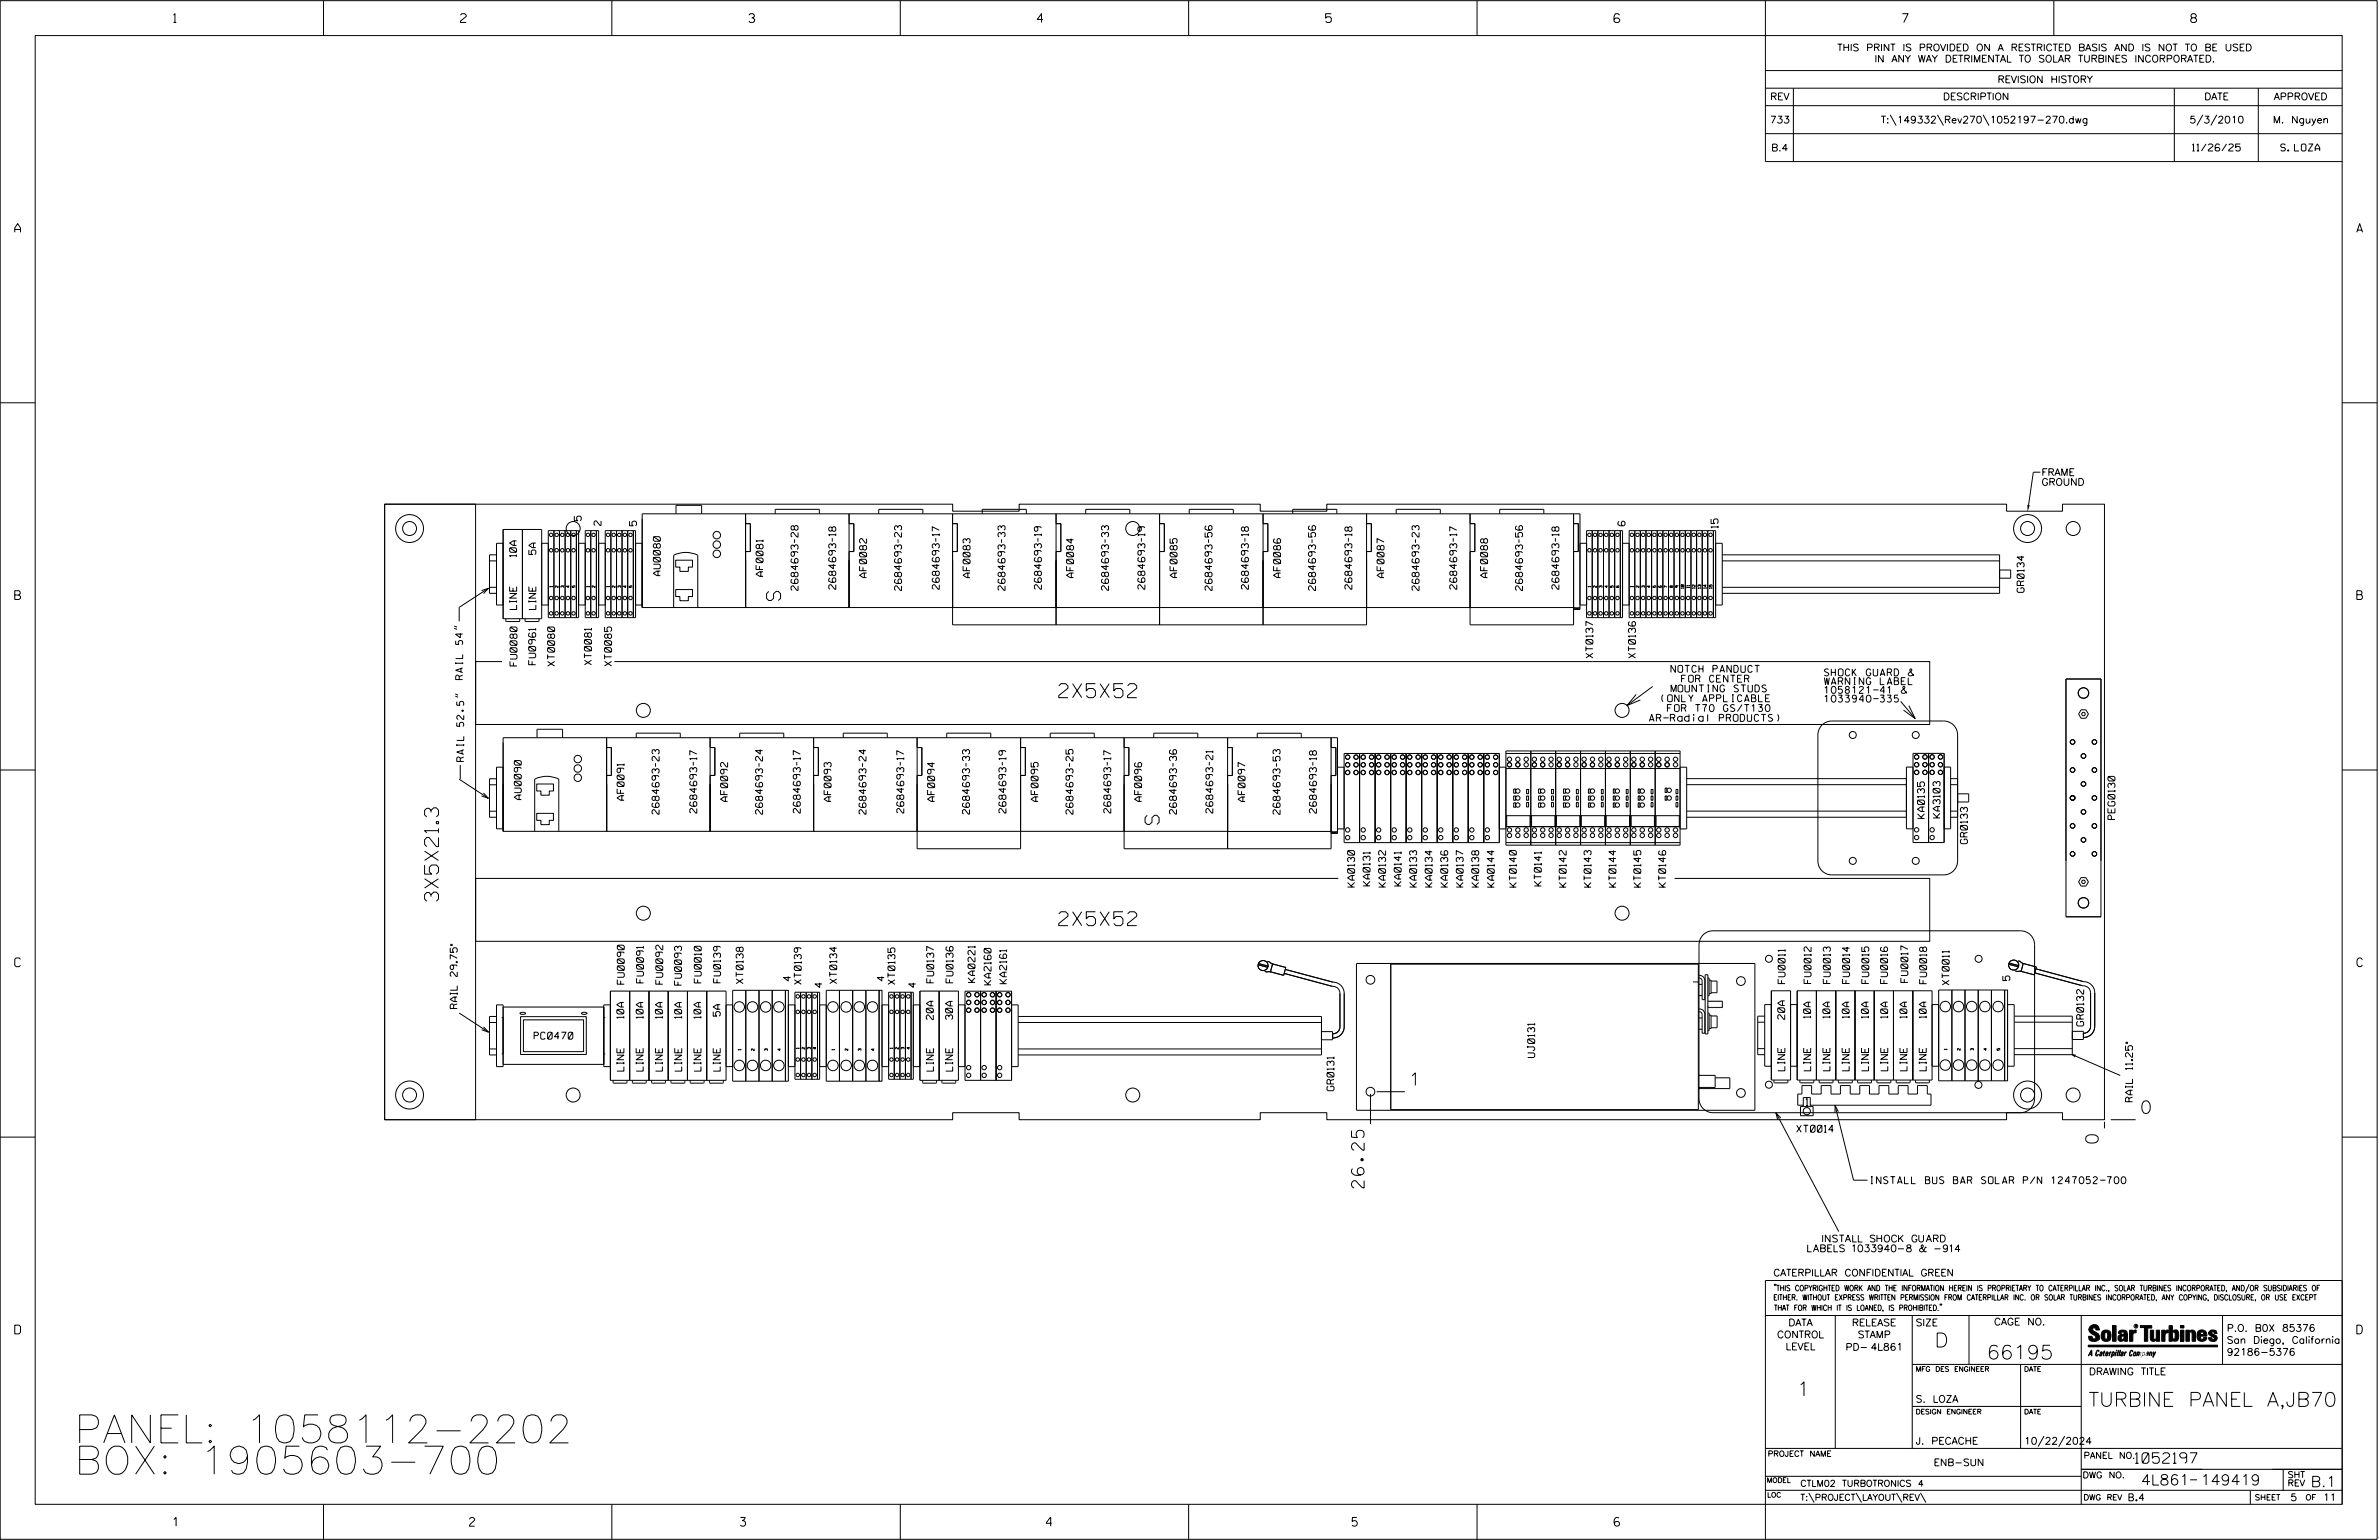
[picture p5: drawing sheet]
<svg xmlns="http://www.w3.org/2000/svg" width="864mm" height="559mm" viewBox="0 0 864 559" stroke-linecap="round" stroke-linejoin="round" font-family="sans-serif">
<defs><g id="words">
<g font-size="10.2">
<text x="27" y="523.5">PANEL: 1058112-2202</text>
<text x="27" y="534.9">BOX: 1905603-700</text>
</g>
<g font-size="5.1">
<text x="283.4" y="217.9" transform="rotate(-90 283.4 217.9)">S</text>
<text x="384.4" y="253.2">2X5X52</text>
<text x="420.7" y="299.2" transform="rotate(-90 420.7 299.2)">S</text>
<text x="159.2" y="327" transform="rotate(-90 159.2 327)">3X5X21.3</text>
<text x="384.4" y="335.9">2X5X52</text>
<text x="702.3" y="488.8">D</text>
<text x="721.2" y="493.2">66195</text>
<text x="652.2" y="506.5">1</text>
<text x="758.2" y="510.3">TURBINE PANEL A,JB70</text>
</g>
<g font-size="4.6">
<text x="512.3" y="393.8">1</text>
<text x="777.5" y="404">0</text>
<text x="761.7" y="414.8" transform="rotate(-90 761.7 414.8)">0</text>
<text x="495.2" y="431.1" transform="rotate(-90 495.2 431.1)">26.25</text>
</g>
<g font-size="3.8">
<text x="775.1" y="531">1052197</text>
<text x="777.2" y="538.9">4L861</text>
<text x="798.8" y="538.9">149419</text>
<text x="838.8" y="539.5">B.1</text>
</g>
<g font-size="3.2">
<text x="63" y="8.2">1</text>
<text x="167.2" y="8.2">2</text>
<text x="271.8" y="8.2">3</text>
<text x="376.5" y="8.2">4</text>
<text x="481.2" y="8.2">5</text>
<text x="690.6" y="8.2">7</text>
<text x="795.3" y="8.2">8</text>
<text x="5.4" y="84.3">A</text>
<text x="855.5" y="84.3">A</text>
<text x="5.4" y="217.5">B</text>
<text x="855.6" y="217.5">B</text>
<text x="5.4" y="350.8">C</text>
<text x="855.6" y="350.8">C</text>
<text x="5.4" y="484">D</text>
<text x="855.6" y="484">D</text>
<text x="62.8" y="553.8">1</text>
<text x="170.4" y="553.8">2</text>
<text x="268.8" y="553.8">3</text>
<text x="379.8" y="553.8">4</text>
<text x="490.8" y="553.8">5</text>
<text x="585.9" y="553.8">6</text>
</g>
<g font-size="2.5">
<text x="666.9" y="18.5">THIS PRINT IS PROVIDED ON A RESTRICTED BASIS AND IS NOT TO BE USED</text>
<text x="680.5" y="22.6">IN ANY WAY DETRIMENTAL TO SOLAR TURBINES INCORPORATED.</text>
<text x="725.1" y="30">REVISION HISTORY</text>
<text x="642.6" y="36.3">REV</text>
<text x="705.3" y="36.3">DESCRIPTION</text>
<text x="800.2" y="36.3">DATE</text>
<text x="825.4" y="36.3">APPROVED</text>
<text x="642.5" y="44.7">733</text>
<text x="682.8" y="44.7">T:\149332\Rev270\1052197-270.dwg</text>
<text x="794.8" y="44.7">5/3/2010</text>
<text x="825.1" y="44.7">M. Nguyen</text>
<text x="643" y="54.8">B.4</text>
<text x="795.9" y="54.8">11/26/25</text>
<text x="827.9" y="54.8">S. LOZA</text>
<text x="741.1" y="172.6">FRAME</text>
<text x="741.1" y="176.2">GROUND</text>
<text x="211" y="188.9" transform="rotate(-90 211 188.9)">5</text>
<text x="218.2" y="190.7" transform="rotate(-90 218.2 190.7)">2</text>
<text x="231.1" y="190.8" transform="rotate(-90 231.1 190.8)">5</text>
<text x="589.9" y="190.8" transform="rotate(-90 589.9 190.8)">6</text>
<text x="623.7" y="191.6" transform="rotate(-90 623.7 191.6)">15</text>
<text x="187.5" y="202.1" transform="rotate(-90 187.5 202.1)">10A</text>
<text x="194.5" y="201.2" transform="rotate(-90 194.5 201.2)">5A</text>
<text x="239.7" y="208.9" transform="rotate(-90 239.7 208.9)">AU0080</text>
<text x="277" y="209.1" transform="rotate(-90 277 209.1)">AF0081</text>
<text x="314.6" y="209.6" transform="rotate(-90 314.6 209.6)">AF0082</text>
<text x="352.1" y="209.6" transform="rotate(-90 352.1 209.6)">AF0083</text>
<text x="389.7" y="209.6" transform="rotate(-90 389.7 209.6)">AF0084</text>
<text x="427.3" y="209.6" transform="rotate(-90 427.3 209.6)">AF0085</text>
<text x="464.9" y="209.6" transform="rotate(-90 464.9 209.6)">AF0086</text>
<text x="502.4" y="209.6" transform="rotate(-90 502.4 209.6)">AF0087</text>
<text x="540" y="209.6" transform="rotate(-90 540 209.6)">AF0088</text>
<text x="289.7" y="214.2" transform="rotate(-90 289.7 214.2)">2684693-28</text>
<text x="303.4" y="213.8" transform="rotate(-90 303.4 213.8)">2684693-18</text>
<text x="327.3" y="214.2" transform="rotate(-90 327.3 214.2)">2684693-23</text>
<text x="341" y="213.8" transform="rotate(-90 341 213.8)">2684693-17</text>
<text x="364.8" y="214.2" transform="rotate(-90 364.8 214.2)">2684693-33</text>
<text x="378" y="213.8" transform="rotate(-90 378 213.8)">2684693-19</text>
<text x="402.4" y="214.2" transform="rotate(-90 402.4 214.2)">2684693-33</text>
<text x="415.6" y="213.8" transform="rotate(-90 415.6 213.8)">2684693-19</text>
<text x="440" y="214.2" transform="rotate(-90 440 214.2)">2684693-56</text>
<text x="453.2" y="213.8" transform="rotate(-90 453.2 213.8)">2684693-18</text>
<text x="477.5" y="214.2" transform="rotate(-90 477.5 214.2)">2684693-56</text>
<text x="490.7" y="213.8" transform="rotate(-90 490.7 213.8)">2684693-18</text>
<text x="515.1" y="214.2" transform="rotate(-90 515.1 214.2)">2684693-23</text>
<text x="528.8" y="213.8" transform="rotate(-90 528.8 213.8)">2684693-17</text>
<text x="552.7" y="214.2" transform="rotate(-90 552.7 214.2)">2684693-56</text>
<text x="565.9" y="213.8" transform="rotate(-90 565.9 213.8)">2684693-18</text>
<text x="734.8" y="214.9" transform="rotate(-90 734.8 214.9)">GR0134</text>
<text x="187.5" y="221.2" transform="rotate(-90 187.5 221.2)">LINE</text>
<text x="194.5" y="221.2" transform="rotate(-90 194.5 221.2)">LINE</text>
<text x="578.2" y="238.7" transform="rotate(-90 578.2 238.7)">XT0137</text>
<text x="593.7" y="238.8" transform="rotate(-90 593.7 238.8)">XT0136</text>
<text x="187.7" y="241.7" transform="rotate(-90 187.7 241.7)">FU0080</text>
<text x="194.5" y="241.2" transform="rotate(-90 194.5 241.2)">FU0961</text>
<text x="201.3" y="241.7" transform="rotate(-90 201.3 241.7)">XT0080</text>
<text x="214.7" y="241.2" transform="rotate(-90 214.7 241.2)">XT0081</text>
<text x="222" y="241.7" transform="rotate(-90 222 241.7)">XT0085</text>
<text x="606.6" y="244">NOTCH PANDUCT</text>
<text x="662.3" y="245.3">SHOCK GUARD &amp;</text>
<text x="168" y="246.6" transform="rotate(-90 168 246.6)">RAIL 54&quot;</text>
<text x="605.1" y="251.1">MOUNTING STUDS</text>
<text x="610.4" y="247.5">FOR CENTER</text>
<text x="662.3" y="251.6">1058121-41 &amp;</text>
<text x="662.3" y="248.4">WARNING LABEL</text>
<text x="602.8" y="254.6">(ONLY APPLICABLE</text>
<text x="662.3" y="254.8">1033940-335</text>
<text x="598.7" y="261.7">AR-Radial PRODUCTS)</text>
<text x="604.1" y="258.2">FOR T70 GS/T130</text>
<text x="168.4" y="276.3" transform="rotate(-90 168.4 276.3)">RAIL 52.5&quot;</text>
<text x="189.2" y="290.1" transform="rotate(-90 189.2 290.1)">AU0090</text>
<text x="226.5" y="290.4" transform="rotate(-90 226.5 290.4)">AF0091</text>
<text x="264.1" y="290.8" transform="rotate(-90 264.1 290.8)">AF0092</text>
<text x="301.7" y="290.8" transform="rotate(-90 301.7 290.8)">AF0093</text>
<text x="339.3" y="290.8" transform="rotate(-90 339.3 290.8)">AF0094</text>
<text x="376.8" y="290.8" transform="rotate(-90 376.8 290.8)">AF0095</text>
<text x="414.4" y="290.8" transform="rotate(-90 414.4 290.8)">AF0096</text>
<text x="452" y="290.8" transform="rotate(-90 452 290.8)">AF0097</text>
<text x="239.2" y="295.5" transform="rotate(-90 239.2 295.5)">2684693-23</text>
<text x="252.9" y="295" transform="rotate(-90 252.9 295)">2684693-17</text>
<text x="276.8" y="295.5" transform="rotate(-90 276.8 295.5)">2684693-24</text>
<text x="290.5" y="295" transform="rotate(-90 290.5 295)">2684693-17</text>
<text x="314.4" y="295.5" transform="rotate(-90 314.4 295.5)">2684693-24</text>
<text x="328.1" y="295" transform="rotate(-90 328.1 295)">2684693-17</text>
<text x="351.9" y="295.4" transform="rotate(-90 351.9 295.4)">2684693-33</text>
<text x="365.1" y="295" transform="rotate(-90 365.1 295)">2684693-19</text>
<text x="389.5" y="295.5" transform="rotate(-90 389.5 295.5)">2684693-25</text>
<text x="403.2" y="295" transform="rotate(-90 403.2 295)">2684693-17</text>
<text x="427.1" y="295.4" transform="rotate(-90 427.1 295.4)">2684693-36</text>
<text x="440.3" y="295" transform="rotate(-90 440.3 295)">2684693-21</text>
<text x="464.7" y="295.5" transform="rotate(-90 464.7 295.5)">2684693-53</text>
<text x="477.9" y="295.1" transform="rotate(-90 477.9 295.1)">2684693-18</text>
<text x="698.6" y="297" transform="rotate(-90 698.6 297)">KA0135</text>
<text x="704.3" y="296.8" transform="rotate(-90 704.3 296.8)">KA3103</text>
<text x="767.7" y="297.3" transform="rotate(-90 767.7 297.3)">PEG0130</text>
<text x="714.2" y="306.2" transform="rotate(-90 714.2 306.2)">GR0133</text>
<text x="491.7" y="321.9" transform="rotate(-90 491.7 321.9)">KA0130</text>
<text x="497.4" y="321.4" transform="rotate(-90 497.4 321.4)">KA0131</text>
<text x="503" y="321.9" transform="rotate(-90 503 321.9)">KA0132</text>
<text x="508.6" y="321.5" transform="rotate(-90 508.6 321.5)">KA0141</text>
<text x="514.3" y="321.9" transform="rotate(-90 514.3 321.9)">KA0133</text>
<text x="519.9" y="321.9" transform="rotate(-90 519.9 321.9)">KA0134</text>
<text x="525.5" y="321.9" transform="rotate(-90 525.5 321.9)">KA0136</text>
<text x="531.2" y="321.9" transform="rotate(-90 531.2 321.9)">KA0137</text>
<text x="536.8" y="321.9" transform="rotate(-90 536.8 321.9)">KA0138</text>
<text x="542.4" y="321.9" transform="rotate(-90 542.4 321.9)">KA0144</text>
<text x="550.5" y="321.9" transform="rotate(-90 550.5 321.9)">KT0140</text>
<text x="559.5" y="321.5" transform="rotate(-90 559.5 321.5)">KT0141</text>
<text x="568.5" y="321.9" transform="rotate(-90 568.5 321.9)">KT0142</text>
<text x="577.6" y="321.9" transform="rotate(-90 577.6 321.9)">KT0143</text>
<text x="586.6" y="321.9" transform="rotate(-90 586.6 321.9)">KT0144</text>
<text x="595.6" y="321.9" transform="rotate(-90 595.6 321.9)">KT0145</text>
<text x="604.7" y="321.9" transform="rotate(-90 604.7 321.9)">KT0146</text>
<text x="226.6" y="357.1" transform="rotate(-90 226.6 357.1)">FU0090</text>
<text x="233.6" y="356.7" transform="rotate(-90 233.6 356.7)">FU0091</text>
<text x="240.6" y="357.1" transform="rotate(-90 240.6 357.1)">FU0092</text>
<text x="247.4" y="357.5" transform="rotate(-90 247.4 357.5)">FU0093</text>
<text x="254.6" y="356.7" transform="rotate(-90 254.6 356.7)">FU0010</text>
<text x="261.6" y="356.6" transform="rotate(-90 261.6 356.6)">FU0139</text>
<text x="269.8" y="356.9" transform="rotate(-90 269.8 356.9)">XT0138</text>
<text x="287" y="355.9" transform="rotate(-90 287 355.9)">4</text>
<text x="290.9" y="357.2" transform="rotate(-90 290.9 357.2)">XT0139</text>
<text x="298.4" y="358.3" transform="rotate(-90 298.4 358.3)">4</text>
<text x="303.8" y="356.9" transform="rotate(-90 303.8 356.9)">XT0134</text>
<text x="321" y="355.9" transform="rotate(-90 321 355.9)">4</text>
<text x="324.9" y="357.2" transform="rotate(-90 324.9 357.2)">XT0135</text>
<text x="332.4" y="358.3" transform="rotate(-90 332.4 358.3)">4</text>
<text x="339" y="356.6" transform="rotate(-90 339 356.6)">FU0137</text>
<text x="346" y="356.6" transform="rotate(-90 346 356.6)">FU0136</text>
<text x="353.9" y="356.5" transform="rotate(-90 353.9 356.5)">KA0221</text>
<text x="359.8" y="357.4" transform="rotate(-90 359.8 357.4)">KA2160</text>
<text x="365.4" y="356.9" transform="rotate(-90 365.4 356.9)">KA2161</text>
<text x="648" y="356.9" transform="rotate(-90 648 356.9)">FU0011</text>
<text x="657.4" y="356.9" transform="rotate(-90 657.4 356.9)">FU0012</text>
<text x="664.4" y="356.9" transform="rotate(-90 664.4 356.9)">FU0013</text>
<text x="671.4" y="356.9" transform="rotate(-90 671.4 356.9)">FU0014</text>
<text x="678.4" y="356.9" transform="rotate(-90 678.4 356.9)">FU0015</text>
<text x="685.2" y="356.9" transform="rotate(-90 685.2 356.9)">FU0016</text>
<text x="692.6" y="356.5" transform="rotate(-90 692.6 356.5)">FU0017</text>
<text x="699.4" y="356.9" transform="rotate(-90 699.4 356.9)">FU0018</text>
<text x="707.6" y="357.4" transform="rotate(-90 707.6 357.4)">XT0011</text>
<text x="729.6" y="355.8" transform="rotate(-90 729.6 355.8)">5</text>
<text x="166" y="365.9" transform="rotate(-90 166 365.9)">RAIL 29.75&quot;</text>
<text x="226.5" y="369.5" transform="rotate(-90 226.5 369.5)">10A</text>
<text x="233.5" y="369.5" transform="rotate(-90 233.5 369.5)">10A</text>
<text x="240.4" y="369.5" transform="rotate(-90 240.4 369.5)">10A</text>
<text x="247.4" y="369.5" transform="rotate(-90 247.4 369.5)">10A</text>
<text x="254.4" y="369.5" transform="rotate(-90 254.4 369.5)">10A</text>
<text x="261.4" y="368.7" transform="rotate(-90 261.4 368.7)">5A</text>
<text x="338.8" y="370" transform="rotate(-90 338.8 370)">20A</text>
<text x="345.8" y="369.9" transform="rotate(-90 345.8 369.9)">30A</text>
<text x="647.9" y="369.9" transform="rotate(-90 647.9 369.9)">20A</text>
<text x="657.3" y="369.4" transform="rotate(-90 657.3 369.4)">10A</text>
<text x="664.3" y="369.4" transform="rotate(-90 664.3 369.4)">10A</text>
<text x="671.3" y="369.4" transform="rotate(-90 671.3 369.4)">10A</text>
<text x="678.2" y="369.4" transform="rotate(-90 678.2 369.4)">10A</text>
<text x="685.2" y="369.4" transform="rotate(-90 685.2 369.4)">10A</text>
<text x="692.2" y="369.4" transform="rotate(-90 692.2 369.4)">10A</text>
<text x="699.2" y="369.4" transform="rotate(-90 699.2 369.4)">10A</text>
<text x="193.9" y="377.1">PC0470</text>
<text x="756.4" y="372.3" transform="rotate(-90 756.4 372.3)">GR0132</text>
<text x="557.1" y="383.7" transform="rotate(-90 557.1 383.7)">UJ0131</text>
<text x="226.5" y="388.7" transform="rotate(-90 226.5 388.7)">LINE</text>
<text x="233.5" y="388.7" transform="rotate(-90 233.5 388.7)">LINE</text>
<text x="240.5" y="388.7" transform="rotate(-90 240.5 388.7)">LINE</text>
<text x="247.5" y="388.7" transform="rotate(-90 247.5 388.7)">LINE</text>
<text x="254.5" y="388.7" transform="rotate(-90 254.5 388.7)">LINE</text>
<text x="261.5" y="388.7" transform="rotate(-90 261.5 388.7)">LINE</text>
<text x="338.8" y="388.7" transform="rotate(-90 338.8 388.7)">LINE</text>
<text x="345.8" y="388.7" transform="rotate(-90 345.8 388.7)">LINE</text>
<text x="647.9" y="388.5" transform="rotate(-90 647.9 388.5)">LINE</text>
<text x="657.3" y="388.5" transform="rotate(-90 657.3 388.5)">LINE</text>
<text x="664.3" y="388.5" transform="rotate(-90 664.3 388.5)">LINE</text>
<text x="671.3" y="388.5" transform="rotate(-90 671.3 388.5)">LINE</text>
<text x="678.3" y="388.5" transform="rotate(-90 678.3 388.5)">LINE</text>
<text x="685.3" y="388.5" transform="rotate(-90 685.3 388.5)">LINE</text>
<text x="692.3" y="388.5" transform="rotate(-90 692.3 388.5)">LINE</text>
<text x="699.3" y="388.5" transform="rotate(-90 699.3 388.5)">LINE</text>
<text x="484.2" y="395.8" transform="rotate(-90 484.2 395.8)">GR0131</text>
<text x="655.6" y="401.1">1</text>
<text x="774.1" y="399.8" transform="rotate(-90 774.1 399.8)">RAIL 11.25&quot;</text>
<text x="652.2" y="410.8">XT0014</text>
<text x="678.7" y="429.5">INSTALL BUS BAR SOLAR P/N 1247052-700</text>
<text x="656.2" y="454.2">LABELS 1033940-8 &amp; -914</text>
<text x="661.7" y="450.7">INSTALL SHOCK GUARD</text>
<text x="643.8" y="463">CATERPILLAR CONFIDENTIAL GREEN</text>
<text x="645.1" y="485.5">CONTROL</text>
<text x="649.2" y="481.1">DATA</text>
<text x="672.3" y="481.1">RELEASE</text>
<text x="674.4" y="485.5">STAMP</text>
<text x="695.4" y="481.1">SIZE</text>
<text x="723.8" y="480.8">CAGE NO.</text>
<text x="808.4" y="483.1">P.O. B0X 85376</text>
<text x="648.2" y="489.8">LEVEL</text>
<text x="669.9" y="490">PD- 4L861</text>
<text x="808.4" y="487.5">San Diego, California</text>
<text x="808.4" y="491.8">92186-5376</text>
<text x="758.3" y="498.9">DRAWING TITLE</text>
<text x="695.4" y="508.9">S. LOZA</text>
<text x="695.4" y="524.1">J. PECACHE</text>
<text x="734.8" y="524.1">10/22/2024</text>
<text x="701.9" y="531.9">ENB-SUN</text>
<text x="772.8" y="544.6">B.4</text>
<text x="831.4" y="544.6">5</text>
<text x="843.3" y="544.6">11</text>
</g>
<g font-size="2.3">
<text x="756.4" y="529.2">PANEL NO.</text>
<text x="653.5" y="539.4">CTLM02 TURBOTRONICS 4</text>
<text x="756" y="536.3">DWG NO.</text>
<text x="830.4" y="539.3">REV</text>
<text x="830.4" y="536.2">SHT</text>
<text x="653.5" y="544.5">T:\PROJECT\LAYOUT\REV\</text>
</g>
<g font-size="2">
<text x="643.8" y="468.4">&quot;THIS COPYRIGHTED WORK AND THE INFORMATION HEREIN IS PROPRIETARY TO CATERPILLAR INC., SOLAR TURBINES INCORPORATED, AND/OR SUBSIDIARIES OF</text>
<text x="643.8" y="471.8">EITHER. WITHOUT EXPRESS WRITTEN PERMISSION FROM CATERPILLAR INC. OR SOLAR TURBINES INCORPORATED, ANY COPYING, DISCLOSURE, OR USE EXCEPT</text>
<text x="644" y="475.6">THAT FOR WHICH IT IS LOANED, IS PROHIBITED.&quot;</text>
<text x="641.7" y="528.5">PROJECT NAME</text>
<text x="756.3" y="544.3">DWG REV</text>
<text x="818.5" y="544.3">SHEET</text>
<text x="836.9" y="544.3">OF</text>
</g>
<g font-size="1.8">
<text x="695.4" y="497.6">MFG DES ENGINEER</text>
<text x="734.8" y="497.6">DATE</text>
<text x="695.4" y="513.1">DESIGN ENGINEER</text>
<text x="734.8" y="513.1">DATE</text>
<text x="641.3" y="538">MODEL</text>
<text x="641.5" y="543.3">LOC</text>
</g>
<g font-size="1">
<text x="200.6" y="213" transform="rotate(-90 200.6 213)">1</text>
<text x="202.6" y="213.2" transform="rotate(-90 202.6 213.2)">2</text>
<text x="204.6" y="213.2" transform="rotate(-90 204.6 213.2)">3</text>
<text x="206.7" y="213.2" transform="rotate(-90 206.7 213.2)">4</text>
<text x="208.7" y="213.2" transform="rotate(-90 208.7 213.2)">5</text>
<text x="214" y="213" transform="rotate(-90 214 213)">1</text>
<text x="216" y="213.2" transform="rotate(-90 216 213.2)">2</text>
<text x="221.2" y="213" transform="rotate(-90 221.2 213)">1</text>
<text x="223.3" y="213.2" transform="rotate(-90 223.3 213.2)">2</text>
<text x="225.3" y="213.2" transform="rotate(-90 225.3 213.2)">3</text>
<text x="227.4" y="213.2" transform="rotate(-90 227.4 213.2)">4</text>
<text x="229.4" y="213.2" transform="rotate(-90 229.4 213.2)">5</text>
<text x="577.5" y="213" transform="rotate(-90 577.5 213)">1</text>
<text x="579.5" y="213.2" transform="rotate(-90 579.5 213.2)">2</text>
<text x="581.5" y="213.2" transform="rotate(-90 581.5 213.2)">3</text>
<text x="583.6" y="213.2" transform="rotate(-90 583.6 213.2)">4</text>
<text x="585.6" y="213.2" transform="rotate(-90 585.6 213.2)">5</text>
<text x="587.7" y="213.2" transform="rotate(-90 587.7 213.2)">6</text>
<text x="592.9" y="213" transform="rotate(-90 592.9 213)">1</text>
<text x="594.9" y="213.2" transform="rotate(-90 594.9 213.2)">2</text>
<text x="597" y="213.2" transform="rotate(-90 597 213.2)">3</text>
<text x="599" y="213.2" transform="rotate(-90 599 213.2)">4</text>
<text x="601.1" y="213.2" transform="rotate(-90 601.1 213.2)">5</text>
<text x="605.2" y="213.2" transform="rotate(-90 605.2 213.2)">7</text>
<text x="607.2" y="213.2" transform="rotate(-90 607.2 213.2)">8</text>
<text x="609.2" y="213.2" transform="rotate(-90 609.2 213.2)">9</text>
<text x="611.3" y="213.5" transform="rotate(-90 611.3 213.5)">10</text>
<text x="613.3" y="213.4" transform="rotate(-90 613.3 213.4)">11</text>
<text x="615.4" y="213.5" transform="rotate(-90 615.4 213.5)">12</text>
<text x="617.4" y="213.5" transform="rotate(-90 617.4 213.5)">13</text>
<text x="619.4" y="213.5" transform="rotate(-90 619.4 213.5)">14</text>
<text x="621.5" y="213.5" transform="rotate(-90 621.5 213.5)">15</text>
<text x="269" y="381" transform="rotate(-90 269 381)">1</text>
<text x="273.8" y="381.2" transform="rotate(-90 273.8 381.2)">2</text>
<text x="278.6" y="381.2" transform="rotate(-90 278.6 381.2)">3</text>
<text x="283.4" y="381.2" transform="rotate(-90 283.4 381.2)">4</text>
<text x="290.1" y="380.5" transform="rotate(-90 290.1 380.5)">1</text>
<text x="292.1" y="380.7" transform="rotate(-90 292.1 380.7)">2</text>
<text x="294.2" y="380.7" transform="rotate(-90 294.2 380.7)">3</text>
<text x="296.2" y="380.7" transform="rotate(-90 296.2 380.7)">4</text>
<text x="303" y="381" transform="rotate(-90 303 381)">1</text>
<text x="307.8" y="381.2" transform="rotate(-90 307.8 381.2)">2</text>
<text x="312.6" y="381.2" transform="rotate(-90 312.6 381.2)">3</text>
<text x="317.4" y="381.2" transform="rotate(-90 317.4 381.2)">4</text>
<text x="324.1" y="380.5" transform="rotate(-90 324.1 380.5)">1</text>
<text x="326.1" y="380.7" transform="rotate(-90 326.1 380.7)">2</text>
<text x="328.2" y="380.7" transform="rotate(-90 328.2 380.7)">3</text>
<text x="330.2" y="380.7" transform="rotate(-90 330.2 380.7)">4</text>
<text x="706.8" y="380.9" transform="rotate(-90 706.8 380.9)">1</text>
<text x="711.6" y="381.1" transform="rotate(-90 711.6 381.1)">2</text>
<text x="716.4" y="381.1" transform="rotate(-90 716.4 381.1)">3</text>
<text x="721.2" y="381.1" transform="rotate(-90 721.2 381.1)">4</text>
<text x="726" y="381.1" transform="rotate(-90 726 381.1)">5</text>
</g>
<text font-size=".9" x="775.1" y="481.7">R</text>
</g></defs>
<g fill="none" stroke="#000" stroke-width=".36">
<path d="M.1 .2h862.8v558.4h-862.8zM12.8 12.9h837.4v533h-837.4zM117.4 .2v12.7M222.1 .2v12.7M326.8 .2v12.7M431.5 .2v12.7M536.2 .2v12.7M587.9 5.5l-.5-.5h-1l-.5 1v1.7l.5 .4h1l.6-.4v-.6l-.6-.5h-1l-.5 .5M640.9 .2v58.4h209.3M745.6 .2v12.7M640.9 25.6h209.3M640.9 32h209.3"/>
<path d="M640.9 38.3h209.3M651 32v26.6M789.3 32v26.6M819.8 32v26.6M640.9 48.5h209.3M686.2 41.7l2.1 3.8M703.3 41.7l2.2 3.8M719.9 41.7l2.1 3.8M799.6 41.7l-2.1 3.8M804.7 41.7l-2.2 3.8M.1 146.2h12.7M850.2 146.2h12.7"/>
<path d="M740.7 171.3h-2.6l-1.7 11.9M139.6 183h33v223.3h-33zM139.6 183h206.2v2.5h24.2v-2.5h87.5v2.5h24.1v-2.5h246.8v2.5h20.3v-2.5h15.2v223.3h-15.2v-2.5h-20.3v2.5h-246.8v-2.5h-24.1v2.5h-87.5v-2.5h-24.2v2.5h-206.2zM182.6 197.1h-2.4v22.4h2.4M182.6 192.1h14v32.4h-14zM189.7 192.1v32.4M196.6 197.1h2.4M199 192.5h11v31.6h-11zM201.1 192.5v31.6M203.1 192.5v31.6M205.1 192.5v31.6M207.2 192.5v31.6"/>
<path d="M209.2 192.5v31.6M210 197.1h2.4M212.4 192.5h4.9v31.6h-4.9zM214.5 192.5v31.6M216.5 192.5v31.6M217.3 197.1h2.4M219.7 192.5h11v31.6h-11zM221.8 192.5v31.6M223.8 192.5v31.6M225.8 192.5v31.6M227.9 192.5v31.6M229.9 192.5v31.6"/>
<path d="M230.7 197.1h2.4M242.8 184.6h.1M245.4 186.4v-3h9.3v3M270.7 190h1.7v10.1h-1.7M270.7 186.4v34.1M281.4 186.4v-1.6h16v1.6M308.2 190h1.8v10.1h-1.8M308.2 186.4v34.1M319 186.4v-1.6h16v1.6M345.8 186.4v40.3h150.3v-40.3M345.8 190h1.7v10.1h-1.7M356.6 186.4v-1.6h16v1.6"/>
<path d="M383.4 190h1.7v10.1h-1.7M383.4 186.4v40.3M394.1 186.4v-1.6h16v1.6M420.9 190h1.8v10.1h-1.8M420.9 186.4v40.3M431.7 186.4v-1.6h16v1.6M458.5 190h1.7v10.1h-1.7M458.5 186.4v40.3M469.3 186.4v-1.6h16v1.6M496.1 190h1.7v10.1h-1.7M506.8 186.4v-1.6h16.1v1.6M533.6 190h1.8v10.1h-1.8"/>
<path d="M544.4 186.4v-1.6h16v1.6M571.2 186.4v40.3h-37.6v-40.3M571.2 190h1.7v10.1h-1.7M573.5 197.1h2.4M578 192.5v31.6h11v-31.6h-13.1v31.6M580 192.5v31.6M582.1 192.5v31.6M584.1 192.5v31.6M586.1 192.5v31.6M588.2 192.5v31.6M589 197.1h2.4M593.4 192.5v31.6h29.4v-31.6h-31.4v31.6"/>
<path d="M595.5 192.5v31.6M597.5 192.5v31.6M599.5 192.5v31.6M601.6 192.5v31.6M603.6 192.5v31.6M605.7 192.5v31.6M607.7 192.5v31.6M609.7 192.5v31.6M611.8 192.5v31.6M613.8 192.5v31.6M615.9 192.5v31.6M617.9 192.5v31.6"/>
<path d="M619.9 192.5v31.6M622 192.5v31.6M622.8 197.1h2.4v22.4h-2.4M174.8 214.3l2.5-.8-1.8 1.9M177.3 213.5l-10.6 6.9v5.1M177.7 213.1h2.5M177.7 203.5h2.5M180.2 201.3h-2.5v14h2.5M196.6 219.5h2.4M210 219.5h2.4M217.3 219.5h2.4M230.7 219.5h2.4"/>
<path d="M245.3 203.3h6.1v2.5h-1.5v1.5h-3.1v-1.5h-1.5zM245.3 213.9h6.1v2.6h-1.5v1.5h-3.1v-1.5h-1.5zM573.5 219.5h2.4M589 219.5h2.4M602.3 212.5l-.2 .5 .3 .2h.6l.1-.5h-.5l.2 .5M625.2 213.1h100.7M625.2 201.3h100.7v14h-100.7M625.2 203.5h100.7M725.9 206.8h4v3h-4M164.9 228l1 .4M164.9 227.2l1 .4M183.6 224.5l.2 1h4.7l.2-1"/>
<path d="M190.6 224.5l.2 1h4.6l.3-1M244.5 220.5v-19a9.9 9.9 0 0 1 8.8 0v19M571.2 220.5h-338.1v-34.1h340.4v34.8M571.2 220.6h2.3l-2.3 .6h2.3zM165.3 252.6l1 .4M165.3 251.8l1 .4M182.2 240.1h-9.6v22.8h527.9v-22.8h-477.5M593.9 252l-3.3 4 4.9-2M599.9 249.1l-9.3 6.9M690 254.5l5.2 6.2M692.9 256l2.3 4.7-4.2-3M750 246.4h12.7v86.3h-12.7z"/>
<path d="M755.4 257.6h1.8l.9 1.5-.9 1.5h-1.8l-.8-1.5zM.1 279.4h12.7M167.1 277.6v5M182.6 278.4h-2.4v22.3h2.4M194.9 267.7v-3.1h9.3v3.1M220.2 271.3h1.7v10.1h-1.7M220.2 267.7v34M231 267.7v-1.7h15.9v1.7M257.8 271.3h1.7v10.1h-1.7M257.8 267.7v34M268.5 267.7v-1.7h16v1.7M295.3 271.3h1.8v10.1h-1.8"/>
<path d="M295.3 267.7v34M306.1 267.7v-1.7h16v1.7M332.9 267.7v40.3h37.6v-40.3M332.9 271.3h1.7v10.1h-1.7M343.7 267.7v-1.7h16v1.7M370.5 271.3h1.7v10.1h-1.7M381.2 267.7v-1.7h16v1.7M408.1 271.3h1.7v10.1h-1.7M408.1 267.7v40.3h75.1v-40.3M418.8 267.7v-1.7h16v1.7M445.6 271.3h1.8v10.1h-1.8M445.6 267.7v40.3"/>
<path d="M456.4 267.7v-1.6h16v1.6M483.2 271.3h1.7v10.1h-1.7M485.5 278.4h2.4M487.9 273.4h56.4v32.4h-56.4zM493.5 273.4v32.4M499.2 273.4v32.4M504.8 273.4v32.4M510.4 273.4v32.4M516.1 273.4v32.4M521.7 273.4v32.4M527.4 273.4v32.4M533 273.4v32.4"/>
<path d="M538.6 273.4v32.4M544.3 278.4h2.4M546.7 273.4h63.2M546.7 278.9h63.2M546.7 272.5h63.2v34.2h-63.2zM555.7 272.5v34.2M564.7 272.5v34.2M573.8 272.5v34.2M582.8 272.5v34.2M591.8 272.5v34.2M600.9 272.5v34.2M609.9 278.4h2.4v22.4h-2.4"/>
<path d="M661.4 263.1l1.9-1.2 1.7-.3h40.6a5.1 5.1 0 0 1 5 5.1v45.7a5.1 5.1 0 0 1-5 5.1h-40.6a5.1 5.1 0 0 1-5.1-5.1v-45.7l.5-2.2zM694.4 278.3h-2.4v22.4h2.4M694.4 273.4h11.3v32.3h-11.3zM700.1 273.4v32.3M705.7 278.3h2.4v22.4h-2.4M850.2 279.4h12.7M166.7 282.7l10.6 7M175.5 287.7l1.8 2-2.5-.9M177.7 294.4h2.5M177.7 284.8h2.5M180.2 282.6h-2.5v13.9h2.5M194.8 284.5h6.1v2.5h-1.5v1.5h-3v-1.5h-1.6z"/>
<path d="M194.8 295.1h6.1v2.6h-1.5v1.5h-3v-1.5h-1.6zM445.6 281.4h1.8M546.7 300h63.2M546.7 296h63.2M546.9 295.9v4M549.5 286.3h.7v1.5h-.7zM549.5 288.8h.7v1.6h-.7zM549.5 291.3h.7v1.6h-.7zM554.2 286.5h.7v1.5h-.7zM554.2 288.8h.7v1.6h-.7zM554.2 291.2h.7v1.6h-.7zM555.4 295.9v4"/>
<path d="M556 295.9v4M558.5 286.3h.7v1.5h-.7zM558.5 288.8h.7v1.6h-.7zM558.5 291.3h.7v1.6h-.7zM563.2 286.5h.7v1.5h-.7zM563.2 288.8h.7v1.6h-.7zM563.2 291.2h.7v1.6h-.7zM564.4 295.9v4M565 295.9v4M567.5 286.3h.8v1.5h-.8zM567.5 288.8h.8v1.6h-.8zM567.5 291.3h.8v1.6h-.8z"/>
<path d="M572.2 286.5h.7v1.5h-.7zM572.2 288.8h.7v1.6h-.7zM572.2 291.2h.7v1.6h-.7zM573.5 295.9v4M574 295.9v4M576.6 286.3h.7v1.5h-.7zM576.6 288.8h.7v1.6h-.7zM576.6 291.3h.7v1.6h-.7zM581.3 286.5h.7v1.5h-.7zM581.3 288.8h.7v1.6h-.7zM581.3 291.2h.7v1.6h-.7zM582.5 295.9v4"/>
<path d="M583.1 295.9v4M585.6 286.3h.7v1.5h-.7zM585.6 288.8h.7v1.6h-.7zM585.6 291.3h.7v1.6h-.7zM590.3 286.5h.7v1.5h-.7zM590.3 288.8h.7v1.6h-.7zM590.3 291.2h.7v1.6h-.7zM591.5 295.9v4M592.1 295.9v4M594.7 286.3h.6v1.5h-.6zM594.7 288.8h.6v1.6h-.6zM594.7 291.3h.6v1.6h-.6z"/>
<path d="M599.4 286.5h.6v1.5h-.6zM599.4 288.8h.6v1.6h-.6zM599.4 291.2h.6v1.6h-.6zM600.6 295.9v4M601.2 295.9v4M604.4 286h.7v1.5h-.7zM604.4 288.8h.7v1.6h-.7zM608.4 286.5h.7v1.5h-.7zM608.4 288.8h.7v1.6h-.7zM608.4 291.2h.7v1.6h-.7zM609.6 295.9v4M612.3 296.5h79.7"/>
<path d="M612.3 294.3h79.7M612.3 282.5h79.7M612.3 284.7h79.7M708.1 296.5h2.5M708.1 294.3h2.5M708.1 282.5h2.5M708.1 284.7h2.5M710.6 288h4.1v3h-4.1M194.1 301.7v-19a9.9 9.9 0 0 1 8.7 0v19M483.2 301.7h-300.6v-34h302.9v34.7M483.2 301.8h2.3l-2.3 .6h2.3zM485.5 300.8h2.4"/>
<path d="M485.8 318.7h-313.2v22.9h527.9v-22.9h-92.6M544.3 300.8h2.4M546.7 305.8h63.2M755.4 318.5h1.8l.9 1.5-.9 1.5h-1.8l-.8-1.5zM618.2 339.2l1.9-1.2 1.7-.3h111.7a5.1 5.1 0 0 1 5.1 5.1v55.9a5.1 5.1 0 0 1-5.1 5.1h-111.7a5.1 5.1 0 0 1-5-5.1v-55.9l.5-2.2zM221.6 359.6h42v32.4h-42zM228.6 359.6v32.4M235.6 359.6v32.4M242.6 359.6v32.4M249.6 359.6v32.4M256.5 359.6v32.4M266 359.3h19.1v33h-19.1z"/>
<path d="M270.7 359.3v33M275.5 359.3v33M280.3 359.3v33M285.1 359.3h1.1v33h-1.1zM299.9 359.3h19.2v33h-19.2zM304.7 359.3v33M309.5 359.3v33M314.3 359.3v33M319.1 359.3h1.1v33h-1.1zM333.9 359.6h14v32.4h-14zM340.9 359.6v32.4M350.3 359.7h16.9v32.3h-16.9z"/>
<path d="M356 359.7v32.3M361.6 359.7v32.3M456.7 350.1l3.5 .9M456.8 349.6l3.5 1M459.1 352.5l2.3 .2M460.1 348.8l2 1M462 349.8l4.8 1.2-.8 2.9-4.8-1.3zM466.5 351.8l17.4 4.6a4.1 4.1 0 0 1 4.1 4v12.2a4.1 4.1 0 0 1-4.2 4.1v-1.6a2.51 2.51 0 0 0 2.6-2.5v-12.2a2.62 2.62 0 0 0-2.9-2.5l-17.3-4.7M492.4 349.6h144.6v53.3h-144.6zM504.9 349.8h111.6v52.8h-111.6zM614.6 356.3h1.9M616.8 357.2h1.1"/>
<path d="M616.8 353.9a1.98 1.98 0 0 1 2.1 2v6.8h-1v-6.8a1.03 1.03 0 0 0-1.1-1M619 353.7h1v21.5h-1zM620 354.9h.4v6.4h-.4M620.4 355.7h.7v4.8h-.7M621.1 356h2.2v4.2h-2.2M643 359.5h7v32.4h-7zM652.4 359.5h49v32.4h-49zM659.4 359.5v32.4M666.4 359.5v32.4M673.4 359.5v32.4M680.4 359.5v32.4M687.4 359.5v32.4"/>
<path d="M694.4 359.5v32.4M703.8 359.2h23.9v33h-23.9zM708.6 359.2v33M713.3 359.2v33M718.1 359.2v33M722.9 359.2v33M727.7 359.2h1.1v33h-1.1zM729.2 349.9l3.5 .9M729.3 349.5l3.5 .9M731.6 352.3l2.2 .2M732.6 348.7l2 .9M734.4 349.6l4.8 1.3-.7 2.8-4.8-1.2z"/>
<path d="M738.6 353l17.4 4.7M739 351.5l17.4 4.7a4 4 0 0 1 4 4.1v12.1a4 4 0 0 1-4.1 4M756.4 357.7a2.53 2.53 0 0 1 2.5 2.6v12.1a2.53 2.53 0 0 1-2.6 2.5M166.7 367.6l10.6 6.9M175.5 372.6l1.8 1.9-2.5-.8M177.7 371h2.5M180.2 368.8h-2.5v14h2.5M180.2 364.6h2.4v22.4h-2.4zM182.1 369.2h.5M182.6 365.4h36.6M188.8 367.6a1.22 1.22 0 0 1 1.9 .3 1.22 1.22 0 0 1-1.9-.3zM189 368.9h23.8v13.7h-23.8z"/>
<path d="M190 370.1h21.8v11.5h-21.8zM211.1 367.6a1.22 1.22 0 0 1 1.9 .3 1.22 1.22 0 0 1-1.9-.3zM219.2 369.2h.5M221.6 364.6h-2.4v22.4h2.4M263.6 364.6h2.4M288.6 360h8.9v31.6h-8.9zM288.6 364.6h-2.4v22.4h2.4M290.6 360v31.6M292.7 360v31.6M294.7 360v31.6M296.8 360v31.6M297.5 364.6h2.4"/>
<path d="M322.6 364.6h-2.4v22.4h2.4M322.6 360h8.9v31.6h-8.9zM324.6 360v31.6M326.7 360v31.6M328.7 360v31.6M330.7 360v31.6M331.5 364.6h2.4M347.9 364.6h2.4M367.2 364.6h2.4v22.4h-2.4M369.6 368.8h110.1v14h-110.1M369.6 371h110.1M479.7 374.3h4v3h-4"/>
<path d="M616.8 373.5h1.1M616.8 369.4h1.1M616.8 361.2h1.1M616.8 366.1a2 2 0 0 1 2.1 2v6.8h-1v-6.8a1.03 1.03 0 0 0-1.1-1M620 367.6h.4v6.4h-.4M620 363.2l.8 .2 .2-.2 .3 .2 .2-.2 .3 .2 .2-.2 .3 .2 .2-.2 .3 .2 .2-.2 .3 .2 .3-.2 .2 .2 .3-.2 .2 .2 .3-.2 .2 .2 .3-.2 .1 2.4-.6-.2-.3 .3-.2-.3-.3 .3-.2-.3-.3 .3-.3-.3-.2 .3-.3-.3-.2 .3-.3-.3-.2 .3-.3-.3-.2 .3-.3-.3-.2 .3-.3-.3-.2 .3-.3-.6M620.4 368.3h.7v4.9h-.7M621.1 368.7h2.2v4.2h-2.2M638.1 370.9h2.5M640.6 368.7h-2.5v14h2.5M643 364.5h-2.4v22.4h2.4M650 364.5h2.4"/>
<path d="M701.4 364.5h2.4M728.8 364.5h2.4v22.4h-2.4zM731.2 368.7h21.1v14M731.2 370.9h21.1M752.3 374.2h4v3h-4M177.7 380.6h2.5M182.1 382.4h.5M182.6 386.2h36.6M219.2 382.4h.5M222.6 392l.2 1h4.6l.2-1M229.6 392l.2 1h4.6l.2-1M236.5 392l.2 1h4.7l.2-1"/>
<path d="M243.6 392l.1 1h4.7l.2-1M250.5 392l.3 1h4.6l.2-1M257.5 392l.2 1h4.7l.2-1M263.6 387h2.4M297.5 387h2.4M331.5 387h2.4M334.9 392l.2 1h4.7l.2-1M341.9 392l.2 1h4.6l.3-1M347.9 387h2.4M369.6 380.6h110.1M497.5 396.9v10.9M499.7 396.1h10.3"/>
<path d="M616.5 390.2h6.1v4.4h-6.1M622.6 391.1h5.3v3.9h-11.4M638.1 380.5h2.5M644 391.9l.2 1h4.6l.2-1M650 386.9h2.4M653.4 391.9l.2 1h4.6l.2-1M660.4 391.9l.2 1h4.6l.2-1M667.3 391.9l.3 1h4.6l.2-1M674.3 391.9l.2 1h4.7l.2-1M681.4 391.9l.1 1h4.7l.2-1M688.3 391.9l.3 1h4.6l.2-1M695.3 391.9l.2 1h4.7l.2-1"/>
<path d="M701.4 386.9h2.4M731.2 382.7h21.1M731.2 380.5h21.1M752.3 382.7l17.4 7.5M753.6 382.9l-1.3-.2 1 .8M.1 412.6h12.7M644.7 403.8l22.8 43.1M646.4 405.7l-1.7-1.9 .6 2.5M654.6 401.5v-3.2h2.6v3.2h-3.6v3.3h4.6v-3.3M654.6 401h-2v-4h1.5v-3.1h3.5v3.1h3.5v-3.1h3.6v3.1h3.4v-3.1h3.6v3.1h3.4v-3.1h3.5v3.1h3.5v-3.1h3.6v3.1h3.4v-3.1h3.5v3.1h3.5v-3.1h3.5v3.1h1.4v4h-43.8M666.2 401.1l6.7 27.1h5M667.3 403.4l-1.1-2.3-.1 2.6"/>
<path d="M763.9 407v2.4M766.2 406.3h9.1M850.2 412.6h12.7M640.9 477.3h209.3M644.2 466.1l-.1 .4M644.7 466.1l-.2 .4M666.2 477.3v48.3M694.2 477.3v48.3M704.4 473.3l-.1 .4M704.8 473.3l-.1 .4M714.8 477.3v17.8M755.5 477.3v68.6"/>
<path d="M806.8 477.3v17.8M816.5 466l-1.4 3.1M850.2 464.6h-209.3v94M850.2 464.8v81.1M694.2 495.1h156M733.5 495.1v30.5M758.6 481.4a2.02 2.02 0 0 1 3.1-.1l.5 1.3h-1.3l-.2-.6-.4-.2-.6 .1-.1 .4 .4 .7a2.46 2.46 0 0 1 2.2 2.9 2.83 2.83 0 0 1-3.8 .3l-.3-1.3h1.3l.2 .7 .6 .3 .5-.2 .2-.5-.4-.6-1.9-1.2-.4-.9zM759.2 491.3h-.7l.7-1.2v1.9h.2l-.1-2.1-1.3 2.1 .5-.5h.7M761.3 490l.3-.2 .4 .3-.1 .3-.3-.4-.4 .3-.3 1.6h.4l.4-.5-.3 .6-.4 .1-.3-.4zM762.6 490.6l.5-.1-.1 1.4h-.9a.74 .74 0 0 1 .9-.8l-.3 .7-.5 .1 .2-.5 .6-.2v-.5l-.7 .2zM763 483.2a2.17 2.17 0 0 1 3.1 0l.3 1.4-.3 1.5a2.17 2.17 0 0 1-3.1 0l-.3-1.5zM763.6 490.5l.4-.4 .2 .6h-.3l-.3 .9 .2 .4-.3-.1z"/>
<path d="M764.1 483.7l.5-.4 .4 .3v2.2l-.4 .2-.5-.2zM764.6 491.1l.6 .2v-.7l-.4-.1-.4 .6-.1 .8h.6M764.6 491.1l-.1 .8h.4M764.6 482.6v.8M764.8 490.7l.4 .1v.3h-.6zM765 491.5l-.1 .4zM766 490.5l-.5 1.5zM766 490.8l.4-.3-.4 .4M766.9 481h1.3v5.7h-1.3zM767 490.8l.5 .1-.3 .8-.4 .2zM767.3 490.5h-.5l-.5 2M767.3 490.5a.8 .8 0 0 1 .2 1 .8 .8 0 0 1-.9 .4l-.1 .6"/>
<path d="M767.3 490.5l-.1 .2M768.1 490.5l-.4 1.5zM768.2 489.9h.3l-.1 .2h-.2zM769 489.9l-.5 2.1zM769.7 489.9l-.6 2.1zM770.1 491.4l.5-.3-.5 .8zM770.4 491.9h.1M770.6 491.1l.1-.4-.7 .2 .1-.3 .6-.1 .2 .3-.5 1.1M770.6 491.1a.74 .74 0 0 0-.8 .8h.6M771 484.8h-.7l-.3 .6 .4 .7 .5-.3 .1-2.4h-.8l-.1 .4h-1.2a1.71 1.71 0 0 1 1.8-1.3 1.71 1.71 0 0 1 1.6 1.4v2.8h-1.1l-.1-.6M771 484.2l-1.5 .1a1.41 1.41 0 0 0 0 2.4l.5 .1 1.1-.7M771.2 486.1h-.1"/>
<path d="M771.4 490.5l.1 .3 .4-.3-.9 1.5zM771.5 490.8h.1M773 482.7h1.2v.5l.5-.5 .7-.1v1h-.6l-.5 .4-.1 2.7h-1.2zM773.3 490.3l.6-.4 .4 .2-.1 .4-.3-.4a1.28 1.28 0 0 0-.5 1.8l.6-.4-.1 .4-.8 .1zM774.7 490.8l.5-.3a.88 .88 0 0 1 .2 .9 .88 .88 0 0 1-.7 .7l-.2-.2zM774.8 490.9h.5l-.3 1h-.3l-.2-.2zM775.2 490.5l-.1 .2M776.8 481h4.3v.9h-1.5v4.8h-1.3M776.8 490.6l-.8 .2v-.3l-.4 1.5 .8-1.3v1.3l.3-1.2M779.3 491.1h.4M779.6 490.5h.3l-.3 1.4M779.6 490.7h.2l-.1 .4"/>
<path d="M779.7 491.1l-.1 .4M779.7 491.1l-.4 .2M780.1 492l.4-1.5 .1 .3 .3-.3 .3 .2-.3 1.3v-1.3l-.7 1.3M780.6 482.7h1.2v2.7l.1 .4 .4 .3 .4-.7v-2.7h1.2l.1 4h-1.3v-.5l-1.1 .6-.7-.3-.3-.7zM781.6 492.5l1-2-.8 1.3-.2-1.3-.2 2M784.7 482.7h1.2v.5l.5-.5 .7-.1v1h-.5l-.6 .4-.1 2.7h-1.2zM787.4 481h1.2v2a1.4 1.4 0 0 1 2.2 .2l.1 1.4-.4 1.9-1.5 .1-.4-.5v-1l.5 .9 .5-.3v-2.1l-.5-.4-.5 .7v2.8h-1.2zM791.5 482.7h1.3v4h-1.3zM791.5 481h1.3v.9h-1.3zM793.5 482.7h1.3v.4l.7-.5 1.1 .2 .4 .6v3.3h-1.2l-.3-3.4-.7 .2v3.2h-1.3zM794.8 483.1h.1M797.7 483.2a1.92 1.92 0 0 1 2.4-.5 1.92 1.92 0 0 1 1 2.1h-2.3v.8l.6 .5 .5-.3v-.5h1.2a1.83 1.83 0 0 1-2.1 1.4 1.83 1.83 0 0 1-1.5-2.1z"/>
<path d="M798.8 484.2v.6M799.1 483.4h.6l.2 .8h-1.1zM804.6 482.9a1.84 1.84 0 0 0-2.9 .8 3.3 3.3 0 0 0 2.2 1.9l-.5 .5-.4-.3-.1-.4h-1.2l.1 .6a1.92 1.92 0 0 0 2.9 .4M804.9 483.8h-1.2l-.2-.6-.5 .1-.1 .3 .1 .3 1.8 .9M805.1 488.1h-47.1v.6h47.1M694.2 510.3h61.3M640.9 525.6h209.2M640.9 535.7h114.6M742 521.1l-2.2 3.8M749.5 521.1l-2.2 3.8M755.5 533.2h94.7M795 537h2.6"/>
<path d="M828.8 533.2v7.6M117.4 545.9v12.7M222.1 545.9v12.7M326.8 545.9v12.7M431.5 545.9v12.7M536.2 545.9v12.7M640.9 540.8h209.3M656.6 541.7l2 3.5M673.8 541.7l1.9 3.5M688.4 541.7l2 3.5M697.2 541.7l1.9 3.5M816.9 541v4.9"/>
<path d="M863.5 558h.1"/>
<circle cx="148.7" cy="191.8" r="5.1"/>
<circle cx="148.7" cy="191.8" r="2.54"/>
<circle cx="200.1" cy="194.1" r=".62"/>
<circle cx="200.1" cy="199.7" r=".63"/>
<circle cx="202.1" cy="194.1" r=".62"/>
<circle cx="202.1" cy="199.7" r=".64"/>
<circle cx="204.1" cy="194.1" r=".62"/>
<circle cx="204.1" cy="199.7" r=".64"/>
<circle cx="206.2" cy="194.1" r=".62"/>
<circle cx="206.2" cy="199.7" r=".64"/>
<circle cx="208.1" cy="191.8" r="2.54"/>
<circle cx="208.2" cy="194.1" r=".62"/>
<circle cx="208.2" cy="199.7" r=".64"/>
<circle cx="213.4" cy="194.1" r=".62"/>
<circle cx="213.4" cy="199.7" r=".64"/>
<circle cx="215.5" cy="194.1" r=".62"/>
<circle cx="215.5" cy="199.7" r=".64"/>
<circle cx="220.7" cy="194.1" r=".62"/>
<circle cx="220.7" cy="199.7" r=".64"/>
<circle cx="222.8" cy="194.1" r=".62"/>
<circle cx="222.8" cy="199.7" r=".63"/>
<circle cx="224.8" cy="194.1" r=".62"/>
<circle cx="224.8" cy="199.7" r=".64"/>
<circle cx="226.8" cy="194.1" r=".62"/>
<circle cx="226.8" cy="199.7" r=".64"/>
<circle cx="228.9" cy="194.1" r=".62"/>
<circle cx="228.9" cy="199.7" r=".64"/>
<circle cx="260.2" cy="194.2" r="1.35"/>
<circle cx="260.2" cy="197.6" r="1.35"/>
<circle cx="411.2" cy="191.8" r="2.54"/>
<circle cx="577" cy="194.1" r=".62"/>
<circle cx="577" cy="199.7" r=".64"/>
<circle cx="579" cy="194.1" r=".62"/>
<circle cx="579" cy="199.7" r=".64"/>
<circle cx="581" cy="194.1" r=".62"/>
<circle cx="581" cy="199.7" r=".63"/>
<circle cx="583.1" cy="194.1" r=".62"/>
<circle cx="583.1" cy="199.7" r=".64"/>
<circle cx="585.1" cy="194.1" r=".62"/>
<circle cx="585.1" cy="199.7" r=".64"/>
<circle cx="587.2" cy="194.1" r=".62"/>
<circle cx="587.2" cy="199.7" r=".64"/>
<circle cx="592.4" cy="194.1" r=".62"/>
<circle cx="592.4" cy="199.7" r=".63"/>
<circle cx="594.4" cy="194.1" r=".62"/>
<circle cx="594.4" cy="199.7" r=".64"/>
<circle cx="596.5" cy="199.7" r=".64"/>
<circle cx="596.5" cy="194.1" r=".64"/>
<circle cx="598.5" cy="194.1" r=".64"/>
<circle cx="598.5" cy="199.7" r=".64"/>
<circle cx="600.6" cy="199.7" r=".64"/>
<circle cx="600.6" cy="194.1" r=".64"/>
<circle cx="602.6" cy="199.7" r=".64"/>
<circle cx="602.6" cy="194.1" r=".64"/>
<circle cx="604.6" cy="199.7" r=".63"/>
<circle cx="604.6" cy="194.1" r=".63"/>
<circle cx="606.7" cy="199.7" r=".64"/>
<circle cx="606.7" cy="194.1" r=".64"/>
<circle cx="608.7" cy="194.1" r=".64"/>
<circle cx="608.7" cy="199.7" r=".64"/>
<circle cx="610.8" cy="199.7" r=".64"/>
<circle cx="610.8" cy="194.1" r=".64"/>
<circle cx="612.8" cy="194.1" r=".64"/>
<circle cx="612.8" cy="199.7" r=".64"/>
<circle cx="614.9" cy="199.7" r=".64"/>
<circle cx="614.9" cy="194.1" r=".64"/>
<circle cx="616.9" cy="199.7" r=".63"/>
<circle cx="616.9" cy="194.1" r=".63"/>
<circle cx="618.9" cy="199.7" r=".64"/>
<circle cx="618.9" cy="194.1" r=".64"/>
<circle cx="621" cy="199.7" r=".64"/>
<circle cx="621" cy="194.1" r=".64"/>
<circle cx="736" cy="191.8" r="2.54"/>
<circle cx="736" cy="191.8" r="5.1"/>
<circle cx="752.6" cy="191.8" r="2.54"/>
<circle cx="200.1" cy="217" r=".63"/>
<circle cx="202.1" cy="217" r=".63"/>
<circle cx="204.1" cy="217" r=".63"/>
<circle cx="206.2" cy="217" r=".63"/>
<circle cx="208.2" cy="217" r=".63"/>
<circle cx="213.4" cy="217" r=".63"/>
<circle cx="215.5" cy="217" r=".63"/>
<circle cx="220.7" cy="217" r=".63"/>
<circle cx="222.8" cy="217" r=".63"/>
<circle cx="224.8" cy="217" r=".63"/>
<circle cx="226.8" cy="217" r=".63"/>
<circle cx="228.9" cy="217" r=".63"/>
<circle cx="260.2" cy="201" r="1.35"/>
<circle cx="577" cy="217" r=".63"/>
<circle cx="579" cy="217" r=".63"/>
<circle cx="581" cy="217" r=".63"/>
<circle cx="583.1" cy="217" r=".63"/>
<circle cx="585.1" cy="217" r=".63"/>
<circle cx="587.2" cy="217" r=".63"/>
<circle cx="592.4" cy="217" r=".63"/>
<circle cx="594.4" cy="217" r=".63"/>
<circle cx="596.5" cy="217" r=".63"/>
<circle cx="598.5" cy="217" r=".63"/>
<circle cx="600.6" cy="217" r=".63"/>
<circle cx="602.6" cy="217" r=".63"/>
<circle cx="604.6" cy="217" r=".62"/>
<circle cx="606.7" cy="217" r=".63"/>
<circle cx="608.7" cy="217" r=".63"/>
<circle cx="610.8" cy="217" r=".63"/>
<circle cx="612.8" cy="217" r=".63"/>
<circle cx="614.9" cy="217" r=".63"/>
<circle cx="616.9" cy="217" r=".62"/>
<circle cx="618.9" cy="217" r=".63"/>
<circle cx="621" cy="217" r=".63"/>
<circle cx="200.1" cy="222.6" r=".63"/>
<circle cx="202.1" cy="222.6" r=".64"/>
<circle cx="204.1" cy="222.6" r=".64"/>
<circle cx="206.2" cy="222.6" r=".64"/>
<circle cx="208.2" cy="222.6" r=".64"/>
<circle cx="213.4" cy="222.6" r=".64"/>
<circle cx="215.5" cy="222.6" r=".64"/>
<circle cx="220.7" cy="222.6" r=".64"/>
<circle cx="222.8" cy="222.6" r=".63"/>
<circle cx="224.8" cy="222.6" r=".64"/>
<circle cx="226.8" cy="222.6" r=".64"/>
<circle cx="228.9" cy="222.6" r=".64"/>
<circle cx="577" cy="222.6" r=".64"/>
<circle cx="579" cy="222.6" r=".64"/>
<circle cx="581" cy="222.6" r=".63"/>
<circle cx="583.1" cy="222.6" r=".64"/>
<circle cx="585.1" cy="222.6" r=".64"/>
<circle cx="587.2" cy="222.6" r=".64"/>
<circle cx="592.4" cy="222.6" r=".63"/>
<circle cx="594.4" cy="222.6" r=".64"/>
<circle cx="596.5" cy="222.6" r=".64"/>
<circle cx="598.5" cy="222.6" r=".64"/>
<circle cx="600.6" cy="222.6" r=".64"/>
<circle cx="602.6" cy="222.6" r=".64"/>
<circle cx="604.6" cy="222.6" r=".63"/>
<circle cx="606.7" cy="222.6" r=".64"/>
<circle cx="608.7" cy="222.6" r=".64"/>
<circle cx="610.8" cy="222.6" r=".64"/>
<circle cx="612.8" cy="222.6" r=".64"/>
<circle cx="614.9" cy="222.6" r=".64"/>
<circle cx="616.9" cy="222.6" r=".63"/>
<circle cx="618.9" cy="222.6" r=".64"/>
<circle cx="621" cy="222.6" r=".64"/>
<circle cx="233.5" cy="257.8" r="2.54"/>
<circle cx="588.8" cy="257.8" r="2.54"/>
<circle cx="756.3" cy="251.5" r="1.91"/>
<circle cx="756.3" cy="259.1" r=".63"/>
<circle cx="209.7" cy="275.4" r="1.35"/>
<circle cx="209.7" cy="278.9" r="1.36"/>
<circle cx="489.2" cy="277.5" r=".8"/>
<circle cx="489.2" cy="274.7" r=".8"/>
<circle cx="492.2" cy="274.7" r=".79"/>
<circle cx="492.2" cy="277.5" r=".79"/>
<circle cx="494.9" cy="277.5" r=".8"/>
<circle cx="494.9" cy="274.7" r=".8"/>
<circle cx="497.9" cy="277.5" r=".8"/>
<circle cx="497.9" cy="274.7" r=".8"/>
<circle cx="500.5" cy="277.5" r=".79"/>
<circle cx="500.5" cy="274.7" r=".79"/>
<circle cx="503.5" cy="277.5" r=".81"/>
<circle cx="503.5" cy="274.7" r=".81"/>
<circle cx="506.1" cy="274.7" r=".79"/>
<circle cx="506.1" cy="277.5" r=".79"/>
<circle cx="509.1" cy="274.7" r=".79"/>
<circle cx="509.1" cy="277.5" r=".79"/>
<circle cx="511.8" cy="274.7" r=".8"/>
<circle cx="511.8" cy="277.5" r=".8"/>
<circle cx="514.8" cy="274.7" r=".8"/>
<circle cx="514.8" cy="277.5" r=".8"/>
<circle cx="517.4" cy="274.7" r=".8"/>
<circle cx="517.4" cy="277.5" r=".8"/>
<circle cx="520.4" cy="277.5" r=".8"/>
<circle cx="520.4" cy="274.7" r=".8"/>
<circle cx="523" cy="274.7" r=".79"/>
<circle cx="523" cy="277.5" r=".79"/>
<circle cx="526" cy="274.7" r=".79"/>
<circle cx="526" cy="277.5" r=".79"/>
<circle cx="528.7" cy="277.5" r=".8"/>
<circle cx="528.7" cy="274.7" r=".8"/>
<circle cx="531.7" cy="274.7" r=".8"/>
<circle cx="531.7" cy="277.5" r=".8"/>
<circle cx="534.3" cy="277.5" r=".8"/>
<circle cx="534.3" cy="274.7" r=".8"/>
<circle cx="537.3" cy="274.7" r=".8"/>
<circle cx="537.3" cy="277.5" r=".8"/>
<circle cx="539.9" cy="277.5" r=".79"/>
<circle cx="539.9" cy="274.7" r=".79"/>
<circle cx="542.9" cy="274.7" r=".79"/>
<circle cx="542.9" cy="277.5" r=".79"/>
<circle cx="547.9" cy="275.5" r=".8"/>
<circle cx="548" cy="277.5" r=".8"/>
<circle cx="551" cy="275.5" r=".8"/>
<circle cx="551" cy="277.5" r=".8"/>
<circle cx="554" cy="275.5" r=".8"/>
<circle cx="554" cy="277.5" r=".8"/>
<circle cx="557" cy="275.5" r=".79"/>
<circle cx="557" cy="277.5" r=".79"/>
<circle cx="560" cy="275.5" r=".79"/>
<circle cx="560" cy="277.5" r=".79"/>
<circle cx="563.1" cy="275.5" r=".79"/>
<circle cx="563.1" cy="277.5" r=".79"/>
<circle cx="566" cy="275.5" r=".79"/>
<circle cx="566" cy="277.5" r=".79"/>
<circle cx="569" cy="275.5" r=".79"/>
<circle cx="569" cy="277.5" r=".79"/>
<circle cx="572.1" cy="275.5" r=".79"/>
<circle cx="572.1" cy="277.5" r=".79"/>
<circle cx="575" cy="275.5" r=".79"/>
<circle cx="575" cy="277.5" r=".79"/>
<circle cx="578.1" cy="275.5" r=".79"/>
<circle cx="578.1" cy="277.5" r=".79"/>
<circle cx="581.1" cy="275.5" r=".79"/>
<circle cx="581.1" cy="277.5" r=".79"/>
<circle cx="584.1" cy="275.5" r=".79"/>
<circle cx="584.1" cy="277.5" r=".79"/>
<circle cx="587.1" cy="275.5" r=".79"/>
<circle cx="587.1" cy="277.5" r=".79"/>
<circle cx="590.1" cy="275.5" r=".79"/>
<circle cx="590.1" cy="277.5" r=".79"/>
<circle cx="593.1" cy="275.5" r=".79"/>
<circle cx="593.1" cy="277.5" r=".79"/>
<circle cx="596.2" cy="275.5" r=".81"/>
<circle cx="596.2" cy="277.5" r=".81"/>
<circle cx="599.2" cy="275.5" r=".81"/>
<circle cx="599.2" cy="277.5" r=".81"/>
<circle cx="602.2" cy="275.5" r=".8"/>
<circle cx="602.2" cy="277.5" r=".8"/>
<circle cx="605.2" cy="275.5" r=".8"/>
<circle cx="605.2" cy="277.5" r=".8"/>
<circle cx="608.2" cy="275.5" r=".8"/>
<circle cx="608.2" cy="277.5" r=".8"/>
<circle cx="672.6" cy="266.7" r="1.28"/>
<circle cx="695.4" cy="266.7" r="1.27"/>
<circle cx="695.8" cy="274.7" r=".81"/>
<circle cx="695.8" cy="277.5" r=".81"/>
<circle cx="698.8" cy="274.7" r=".8"/>
<circle cx="698.8" cy="277.5" r=".8"/>
<circle cx="701.4" cy="274.7" r=".8"/>
<circle cx="701.4" cy="277.5" r=".79"/>
<circle cx="704.4" cy="274.7" r=".8"/>
<circle cx="704.4" cy="277.5" r=".79"/>
<circle cx="752.4" cy="279.4" r=".85"/>
<circle cx="752.4" cy="269.2" r=".84"/>
<circle cx="756.3" cy="274.3" r=".84"/>
<circle cx="760.3" cy="279.4" r=".84"/>
<circle cx="760.3" cy="269.2" r=".84"/>
<circle cx="209.7" cy="282.2" r="1.35"/>
<circle cx="489.2" cy="280.3" r=".8"/>
<circle cx="492.2" cy="280.3" r=".79"/>
<circle cx="494.9" cy="280.3" r=".8"/>
<circle cx="497.9" cy="280.3" r=".8"/>
<circle cx="500.5" cy="280.3" r=".79"/>
<circle cx="503.5" cy="280.3" r=".81"/>
<circle cx="506.1" cy="280.3" r=".79"/>
<circle cx="509.1" cy="280.3" r=".79"/>
<circle cx="511.8" cy="280.3" r=".8"/>
<circle cx="514.8" cy="280.3" r=".8"/>
<circle cx="517.4" cy="280.3" r=".8"/>
<circle cx="520.4" cy="280.3" r=".8"/>
<circle cx="523" cy="280.3" r=".79"/>
<circle cx="526" cy="280.3" r=".79"/>
<circle cx="528.7" cy="280.3" r=".8"/>
<circle cx="531.7" cy="280.3" r=".8"/>
<circle cx="534.3" cy="280.3" r=".8"/>
<circle cx="537.3" cy="280.3" r=".8"/>
<circle cx="539.9" cy="280.3" r=".79"/>
<circle cx="542.9" cy="280.3" r=".79"/>
<circle cx="551" cy="289.6" r=".8"/>
<circle cx="551" cy="292.1" r=".8"/>
<circle cx="551" cy="287" r=".8"/>
<circle cx="560" cy="289.6" r=".79"/>
<circle cx="560" cy="292.1" r=".79"/>
<circle cx="560" cy="287" r=".79"/>
<circle cx="569" cy="287" r=".79"/>
<circle cx="569" cy="289.6" r=".79"/>
<circle cx="569" cy="292.1" r=".79"/>
<circle cx="578.1" cy="292.1" r=".79"/>
<circle cx="578.1" cy="289.6" r=".79"/>
<circle cx="578.1" cy="287" r=".79"/>
<circle cx="587.1" cy="292.1" r=".79"/>
<circle cx="587.1" cy="289.6" r=".79"/>
<circle cx="587.1" cy="287" r=".79"/>
<circle cx="596.2" cy="292.1" r=".81"/>
<circle cx="596.2" cy="289.6" r=".81"/>
<circle cx="596.2" cy="287" r=".81"/>
<circle cx="605.9" cy="289.6" r=".8"/>
<circle cx="605.9" cy="286.8" r=".8"/>
<circle cx="695.8" cy="280.3" r=".81"/>
<circle cx="698.8" cy="280.3" r=".8"/>
<circle cx="701.4" cy="280.3" r=".79"/>
<circle cx="704.4" cy="280.3" r=".79"/>
<circle cx="752.4" cy="299.7" r=".84"/>
<circle cx="752.4" cy="289.5" r=".84"/>
<circle cx="756.3" cy="294.6" r=".84"/>
<circle cx="756.3" cy="284.5" r=".84"/>
<circle cx="760.3" cy="299.7" r=".84"/>
<circle cx="760.3" cy="289.5" r=".84"/>
<circle cx="489.2" cy="303.9" r=".8"/>
<circle cx="489.2" cy="301.1" r=".8"/>
<circle cx="494.9" cy="301.1" r=".8"/>
<circle cx="494.9" cy="303.9" r=".8"/>
<circle cx="500.5" cy="301.2" r=".79"/>
<circle cx="500.5" cy="303.9" r=".79"/>
<circle cx="506.1" cy="301.2" r=".79"/>
<circle cx="506.1" cy="303.9" r=".79"/>
<circle cx="511.8" cy="303.9" r=".8"/>
<circle cx="511.8" cy="301.1" r=".8"/>
<circle cx="517.4" cy="301.2" r=".8"/>
<circle cx="517.4" cy="303.9" r=".8"/>
<circle cx="523" cy="301.2" r=".79"/>
<circle cx="523" cy="303.9" r=".79"/>
<circle cx="528.7" cy="301.1" r=".8"/>
<circle cx="528.7" cy="303.9" r=".8"/>
<circle cx="534.3" cy="303.9" r=".8"/>
<circle cx="534.3" cy="301.1" r=".8"/>
<circle cx="539.9" cy="301.2" r=".79"/>
<circle cx="539.9" cy="303.9" r=".79"/>
<circle cx="547.9" cy="303.1" r=".8"/>
<circle cx="547.9" cy="301.1" r=".8"/>
<circle cx="551" cy="303.1" r=".8"/>
<circle cx="551" cy="301.1" r=".8"/>
<circle cx="554" cy="303.1" r=".8"/>
<circle cx="554" cy="301.1" r=".8"/>
<circle cx="557" cy="303.1" r=".8"/>
<circle cx="557" cy="301.2" r=".79"/>
<circle cx="560" cy="303.1" r=".8"/>
<circle cx="560" cy="301.2" r=".79"/>
<circle cx="563" cy="303.1" r=".8"/>
<circle cx="563.1" cy="301.2" r=".79"/>
<circle cx="566" cy="303.1" r=".8"/>
<circle cx="566" cy="301.2" r=".79"/>
<circle cx="569" cy="303.1" r=".8"/>
<circle cx="569" cy="301.2" r=".79"/>
<circle cx="572.1" cy="303.1" r=".8"/>
<circle cx="572.1" cy="301.2" r=".79"/>
<circle cx="575" cy="303.1" r=".8"/>
<circle cx="575" cy="301.2" r=".79"/>
<circle cx="578.1" cy="303.1" r=".8"/>
<circle cx="578.1" cy="301.2" r=".79"/>
<circle cx="581.1" cy="303.1" r=".8"/>
<circle cx="581.1" cy="301.2" r=".79"/>
<circle cx="584.1" cy="303.1" r=".8"/>
<circle cx="584.1" cy="301.2" r=".79"/>
<circle cx="587.1" cy="303.1" r=".8"/>
<circle cx="587.1" cy="301.2" r=".79"/>
<circle cx="590.1" cy="303.1" r=".8"/>
<circle cx="590.1" cy="301.2" r=".79"/>
<circle cx="593.1" cy="303.1" r=".8"/>
<circle cx="593.1" cy="301.2" r=".79"/>
<circle cx="596.2" cy="303.1" r=".81"/>
<circle cx="596.2" cy="301.2" r=".81"/>
<circle cx="599.2" cy="303.1" r=".81"/>
<circle cx="599.2" cy="301.2" r=".81"/>
<circle cx="602.2" cy="303.1" r=".81"/>
<circle cx="602.2" cy="301.2" r=".8"/>
<circle cx="605.2" cy="303.1" r=".81"/>
<circle cx="605.2" cy="301.2" r=".8"/>
<circle cx="608.2" cy="303.1" r=".81"/>
<circle cx="608.2" cy="301.2" r=".8"/>
<circle cx="672.6" cy="312.4" r="1.27"/>
<circle cx="695.4" cy="312.4" r="1.27"/>
<circle cx="695.8" cy="301.1" r=".81"/>
<circle cx="695.8" cy="303.9" r=".81"/>
<circle cx="701.4" cy="303.9" r=".79"/>
<circle cx="701.4" cy="301.1" r=".79"/>
<circle cx="752.4" cy="309.8" r=".84"/>
<circle cx="756.3" cy="320" r=".63"/>
<circle cx="756.3" cy="304.8" r=".84"/>
<circle cx="760.3" cy="309.8" r=".84"/>
<circle cx="233.5" cy="331.4" r="2.54"/>
<circle cx="588.8" cy="331.4" r="2.54"/>
<circle cx="756.3" cy="327.6" r="1.9"/>
<circle cx="458.5" cy="350.4" r="1.83"/>
<circle cx="497.5" cy="355.5" r="1.59"/>
<circle cx="632" cy="356" r="1.58"/>
<circle cx="642.1" cy="347.9" r="1.26"/>
<circle cx="718.3" cy="347.9" r="1.26"/>
<circle cx="731" cy="350.2" r="1.83"/>
<circle cx="268.4" cy="365.4" r="1.9"/>
<circle cx="273.2" cy="365.4" r="1.9"/>
<circle cx="277.9" cy="365.4" r="1.9"/>
<circle cx="282.7" cy="365.4" r="1.9"/>
<circle cx="289.6" cy="367.2" r=".64"/>
<circle cx="289.6" cy="361.6" r=".64"/>
<circle cx="291.6" cy="367.2" r=".64"/>
<circle cx="291.6" cy="361.6" r=".64"/>
<circle cx="293.7" cy="361.6" r=".64"/>
<circle cx="293.7" cy="367.2" r=".64"/>
<circle cx="295.7" cy="367.2" r=".64"/>
<circle cx="295.7" cy="361.6" r=".64"/>
<circle cx="302.4" cy="365.4" r="1.9"/>
<circle cx="307.2" cy="365.4" r="1.9"/>
<circle cx="311.9" cy="365.4" r="1.91"/>
<circle cx="316.7" cy="365.4" r="1.9"/>
<circle cx="323.6" cy="361.6" r=".64"/>
<circle cx="323.6" cy="367.2" r=".64"/>
<circle cx="325.6" cy="361.6" r=".64"/>
<circle cx="325.6" cy="367.2" r=".64"/>
<circle cx="327.7" cy="367.2" r=".64"/>
<circle cx="327.7" cy="361.6" r=".64"/>
<circle cx="329.7" cy="367.2" r=".64"/>
<circle cx="329.7" cy="361.6" r=".64"/>
<circle cx="351.6" cy="363.7" r=".8"/>
<circle cx="351.6" cy="360.9" r=".8"/>
<circle cx="351.6" cy="366.6" r=".8"/>
<circle cx="354.7" cy="363.7" r=".8"/>
<circle cx="354.7" cy="360.9" r=".8"/>
<circle cx="354.7" cy="366.6" r=".8"/>
<circle cx="357.3" cy="363.7" r=".81"/>
<circle cx="357.3" cy="361" r=".81"/>
<circle cx="357.3" cy="366.6" r=".81"/>
<circle cx="360.3" cy="363.7" r=".81"/>
<circle cx="360.3" cy="361" r=".81"/>
<circle cx="360.3" cy="366.6" r=".81"/>
<circle cx="362.9" cy="363.7" r=".8"/>
<circle cx="362.9" cy="360.9" r=".79"/>
<circle cx="362.9" cy="366.6" r=".79"/>
<circle cx="365.9" cy="363.7" r=".8"/>
<circle cx="365.9" cy="360.9" r=".79"/>
<circle cx="365.9" cy="366.6" r=".79"/>
<circle cx="706.2" cy="365.2" r="1.91"/>
<circle cx="711" cy="365.2" r="1.91"/>
<circle cx="715.8" cy="365.2" r="1.91"/>
<circle cx="720.5" cy="365.2" r="1.91"/>
<circle cx="725.3" cy="365.2" r="1.91"/>
<circle cx="148.7" cy="397.3" r="5.1"/>
<circle cx="148.7" cy="397.3" r="2.54"/>
<circle cx="208.1" cy="397.3" r="2.54"/>
<circle cx="268.4" cy="386.6" r="1.9"/>
<circle cx="273.2" cy="386.6" r="1.9"/>
<circle cx="277.9" cy="386.6" r="1.9"/>
<circle cx="282.7" cy="386.6" r="1.9"/>
<circle cx="289.6" cy="384.5" r=".64"/>
<circle cx="289.6" cy="390.1" r=".64"/>
<circle cx="291.6" cy="384.5" r=".64"/>
<circle cx="291.6" cy="390.1" r=".64"/>
<circle cx="293.7" cy="390.1" r=".64"/>
<circle cx="293.7" cy="384.5" r=".64"/>
<circle cx="295.7" cy="384.5" r=".64"/>
<circle cx="295.7" cy="390.1" r=".64"/>
<circle cx="302.4" cy="386.6" r="1.9"/>
<circle cx="307.2" cy="386.6" r="1.9"/>
<circle cx="311.9" cy="386.6" r="1.91"/>
<circle cx="316.7" cy="386.6" r="1.9"/>
<circle cx="323.6" cy="390.1" r=".64"/>
<circle cx="323.6" cy="384.5" r=".64"/>
<circle cx="325.6" cy="390.1" r=".64"/>
<circle cx="325.6" cy="384.5" r=".64"/>
<circle cx="327.7" cy="390.1" r=".64"/>
<circle cx="327.7" cy="384.5" r=".64"/>
<circle cx="329.7" cy="384.5" r=".64"/>
<circle cx="329.7" cy="390.1" r=".64"/>
<circle cx="351.6" cy="387.4" r=".8"/>
<circle cx="351.6" cy="390.2" r=".8"/>
<circle cx="357.3" cy="387.4" r=".81"/>
<circle cx="357.3" cy="390.2" r=".81"/>
<circle cx="362.9" cy="390.2" r=".79"/>
<circle cx="362.9" cy="387.4" r=".79"/>
<circle cx="411.2" cy="397.3" r="2.54"/>
<circle cx="497.5" cy="396.1" r="1.59"/>
<circle cx="632" cy="396.6" r="1.58"/>
<circle cx="642.1" cy="393.6" r="1.27"/>
<circle cx="706.2" cy="386.5" r="1.9"/>
<circle cx="711" cy="386.5" r="1.9"/>
<circle cx="715.7" cy="386.5" r="1.9"/>
<circle cx="718.2" cy="393.7" r="1.26"/>
<circle cx="720.5" cy="386.5" r="1.91"/>
<circle cx="725.3" cy="386.5" r="1.91"/>
<circle cx="736" cy="397.3" r="2.54"/>
<circle cx="736" cy="397.3" r="5.1"/>
<circle cx="752.6" cy="397.3" r="2.54"/>
<circle cx="655.9" cy="403.2" r="1.3"/>
<circle cx="775.4" cy="481.2" r=".69"/>
</g>
<g fill="#000">
<path d="M736 183.2l.8 .1-.8 2.4zM768.1 490.5l-.4 1.5zM768.2 489.9h.3l-.1 .2h-.2zM769 489.9l-.5 2.1zM769.7 489.9l-.6 2.1zM791.5 481h1.3v.9h-1.3zM791.5 482.7h1.3v4h-1.3zM758 488.1h47.1v.6h-47.1z"/>
<path d="M759.2 489.9l-1.2 2.1 .5-.5h.7v.5h.2zM759.2 490.1v1.2h-.7z" fill-rule="evenodd"/>
<path d="M758.6 481.4a2.02 2.02 0 0 1 3.1-.1l.5 1.3h-1.3l-.2-.6-.4-.2-.6 .1-.1 .4 .4 .7a2.46 2.46 0 0 1 2.2 2.9 2.83 2.83 0 0 1-3.8 .3l-.3-1.3h1.3l.2 .7 .6 .3 .5-.2 .2-.5-.4-.6-1.9-1.2-.4-.9z" fill-rule="evenodd"/>
<path d="M761.3 490l.3-.2 .4 .3-.1 .3-.3-.4-.4 .3-.3 1.6h.4l.4-.5-.3 .6-.4 .1-.3-.4z" fill-rule="evenodd"/>
<path d="M762.6 490.6l.5-.1-.1 1.4h-.9a.74 .74 0 0 1 .9-.8l-.6 .3-.2 .5 .5-.1 .3-.6v-.5l-.7 .2z" fill-rule="evenodd"/>
<path d="M763.6 490.5l.4-.4 .2 .6h-.3l-.3 .9 .2 .4-.3-.1z" fill-rule="evenodd"/>
<path d="M764.8 490.5l.5 .3-.1 .5h-.6l.6-.2v-.3l-.4-.1-.3 1.2h.4l.3-.4-.6 .6-.3-.2v-.4z" fill-rule="evenodd"/>
<path d="M763 483.2a2.17 2.17 0 0 1 3.1 0l.3 1.4-.3 1.5a2.17 2.17 0 0 1-3.1 0l-.3-1.5zM764.1 483.7v2.1l.5 .2 .4-.2v-2.2l-.4-.3z" fill-rule="evenodd"/>
<path d="M766 490.5v.3l.4-.1-.4 .2-.5 1.1z" fill-rule="evenodd"/>
<path d="M766.8 490.5l-.5 2 .3-.6a.71 .71 0 0 0 .9-.5 .71 .71 0 0 0-.4-.9zM767 490.8l.5 .1-.3 .8-.4 .2z" fill-rule="evenodd"/>
<path d="M766.9 481h1.3v5.7h-1.3z" fill-rule="evenodd"/>
<path d="M770.1 490.6l.6-.1 .2 .3-.4 1.2-.5 .1-.2-.5 .3-.5h.5l-.7 .5v.3l.4-.1 .4-.9-.5-.2-.2 .2z" fill-rule="evenodd"/>
<path d="M769.4 482.8l-.5 1h1.2l.1-.4h.8v.8l-1.5 .1a1.41 1.41 0 0 0 0 2.4l.5 .1 1.1-.7 .1 .6h1.1v-2.8a1.79 1.79 0 0 0-2.4-1.2zM770.3 484.8h.7l-.1 1-.5 .3-.4-.7z" fill-rule="evenodd"/>
<path d="M771.4 490.5l.1 .3 .4-.3-.9 1.5z" fill-rule="evenodd"/>
<path d="M773 482.7h1.2v.5l.5-.5 .7-.1v1h-.6l-.5 .4-.1 2.7h-1.2z" fill-rule="evenodd"/>
<path d="M773.3 490.3l.6-.4 .4 .2-.1 .4-.3-.4a1.28 1.28 0 0 0-.5 1.8l.6-.4-.3 .5h-.6z" fill-rule="evenodd"/>
<path d="M774.7 490.8l-.2 1.1h.7a.96 .96 0 0 0 0-1.4zM774.8 490.9h.5l-.1 .6-.5 .4-.2-.2z" fill-rule="evenodd"/>
<path d="M776 490.5v.3l.4-.3 .2 .3 .7-.2-.3 1.4v-1.3l-.6 1.3v-1.3l-.8 1.3z" fill-rule="evenodd"/>
<path d="M776.8 481h4.3v.9h-1.5v4.8h-1.3v-4.8h-1.5z" fill-rule="evenodd"/>
<path d="M777.9 490.5l-.5 2 .3-.6a.71 .71 0 0 0 .9-.5 .71 .71 0 0 0-.4-.9zM778.1 490.8l.3-.1 .1 .4-.5 .8-.2-.5z" fill-rule="evenodd"/>
<path d="M779.3 490.6l.6-.1-.3 1.5-.7-.1a.67 .67 0 0 1 .8-.8l-.6 .3-.1 .5 .4-.1 .4-.9-.4-.2-.3 .2z" fill-rule="evenodd"/>
<path d="M780.5 490.5l.1 .3 .3-.3 .3 .2-.3 1.3v-1.3l-.8 1.3z" fill-rule="evenodd"/>
<path d="M780.6 482.7h1.2v2.7l.1 .4 .4 .3 .4-.7v-2.7h1.2l.1 4h-1.3v-.5l-1.1 .6-.7-.3-.3-.7z" fill-rule="evenodd"/>
<path d="M781.6 490.5l.2 1.3 .8-1.3-1.2 2z" fill-rule="evenodd"/>
<path d="M784.7 482.7h1.2v.5l.5-.5 .7-.1v1h-.5l-.6 .4-.1 2.7h-1.2z" fill-rule="evenodd"/>
<path d="M787.4 481h1.2v2a1.4 1.4 0 0 1 2.2 .2l.1 1.4-.4 1.9-1.5 .1-.4-.5v-1l.5 .9 .5-.3v-2.1l-.5-.4-.5 .7v2.8h-1.2z" fill-rule="evenodd"/>
<path d="M793.5 482.7h1.3v.4a1.29 1.29 0 0 1 2.2 .3v3.3h-1.2l-.3-3.4-.7 .2v3.2h-1.3z" fill-rule="evenodd"/>
<path d="M797.7 483.2a1.92 1.92 0 0 1 2.4-.5 1.92 1.92 0 0 1 1 2.1h-2.3v.8l.6 .5 .5-.3v-.5h1.2a1.83 1.83 0 0 1-2.1 1.4 1.83 1.83 0 0 1-1.5-2.1zM799.1 483.4l-.3 .8h1.1l-.2-.8z" fill-rule="evenodd"/>
<path d="M801.9 483.2a1.94 1.94 0 0 1 3 .1v.5h-1.2l-.2-.6-.5 .1-.1 .3 .1 .3 1.8 .9a1.2 1.2 0 0 1 .1 1.3 1.2 1.2 0 0 1-1.2 .7l-1.6-.4-.4-1h1.2l.1 .4 .4 .3 .5-.5a3.3 3.3 0 0 1-2.2-1.9z" fill-rule="evenodd"/>
<circle cx="761.4" cy="492" r=".07"/>
<circle cx="762.2" cy="485.1" r=".07"/>
<circle cx="769.3" cy="492" r=".07"/>
<circle cx="773.1" cy="486.7" r=".07"/>
<circle cx="791.5" cy="486.7" r=".07"/>
<circle cx="791.5" cy="481" r=".07"/>
<circle cx="794.8" cy="486.7" r=".07"/>
</g>
<use href="#words"/>
</svg>
